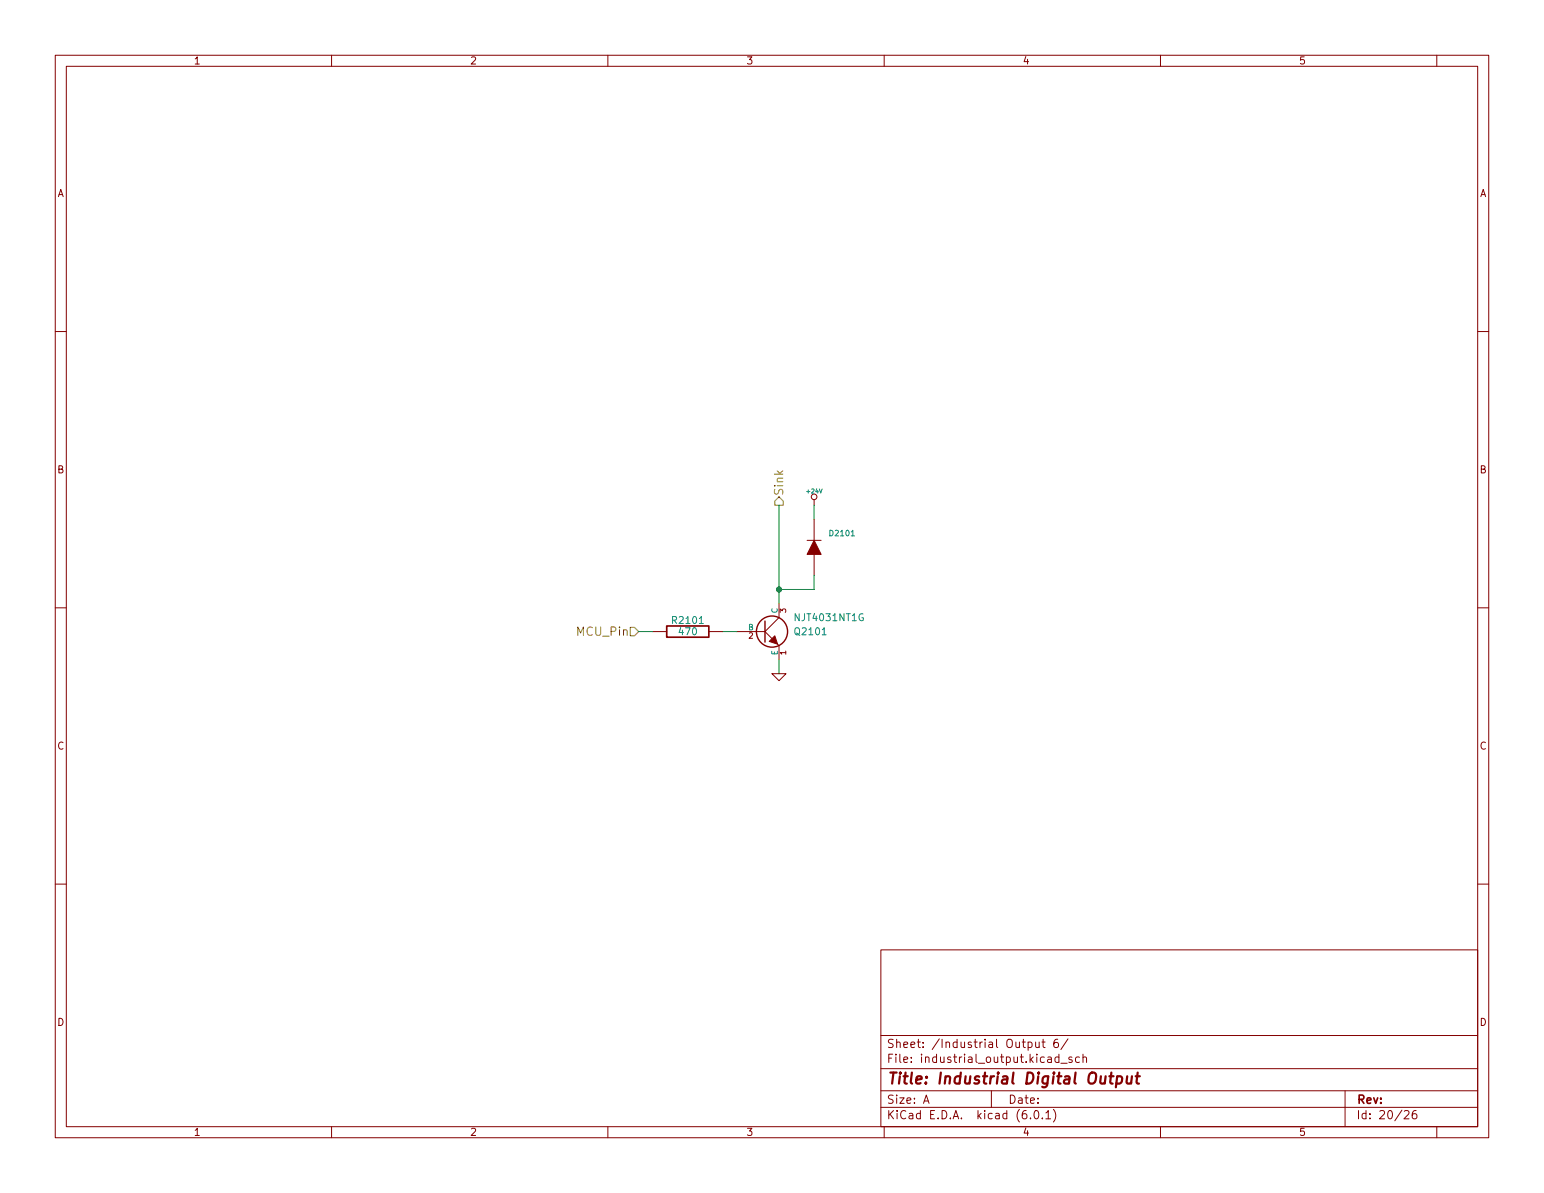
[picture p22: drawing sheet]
<svg xmlns="http://www.w3.org/2000/svg" width="279mm" height="216mm" viewBox="0 0 279 216" stroke-linecap="round" stroke-linejoin="round" font-family="sans-serif">
<defs><g id="words">
<text font-size="2.8" fill="#840000" x="160.4" y="196.2">Title: Industrial Digital Output</text>
<g font-size="2.1" fill="#848400">
<text x="141.7" y="89.8" transform="rotate(-90 141.7 89.8)">Sink</text>
<text x="104.6" y="115.1">MCU_Pin</text>
</g>
<g font-size="2.1" fill="#840000">
<text x="160.4" y="189.7">Sheet: /Industrial Output 6/</text>
<text x="160.4" y="192.4">File: industrial_output.kicad_sch</text>
<text x="160.4" y="202.5">KiCad E.D.A. kicad (6.0.1)</text>
<text x="160.4" y="199.7">Size: A</text>
<text x="182.4" y="199.7">Date:</text>
<text x="245.4" y="199.7">Rev:</text>
<text x="245.4" y="202.5">Id: 20/26</text>
</g>
<g font-size="1.8" fill="#840000">
<text x="35" y="11.6">1</text>
<text x="85" y="11.6">2</text>
<text x="135" y="11.6">3</text>
<text x="185" y="11.6">4</text>
<text x="235" y="11.6">5</text>
<text x="10.3" y="35.6">A</text>
<text x="267.7" y="35.6">A</text>
<text x="10.3" y="85.7">B</text>
<text x="267.7" y="85.7">B</text>
<text x="10.3" y="135.6">C</text>
<text x="267.7" y="135.6">C</text>
<text x="10.3" y="185.7">D</text>
<text x="267.7" y="185.7">D</text>
<text x="35" y="205.6">1</text>
<text x="85" y="205.6">2</text>
<text x="135" y="205.6">3</text>
<text x="185" y="205.6">4</text>
<text x="235" y="205.6">5</text>
</g>
<g font-size="1.8" fill="#008484">
<text x="121.9" y="112.9">R2101</text>
<text x="144" y="112.4">NJT4031NT1G</text>
<text x="123" y="114.9">470</text>
<text x="144" y="114.9">Q2101</text>
</g>
<g font-size="1.4" fill="#008484">
<text x="150.3" y="97">D2101</text>
<text x="140.7" y="111" transform="rotate(-90 140.7 111)">C</text>
<text x="135.4" y="114">B</text>
<text x="140.7" y="118.6" transform="rotate(-90 140.7 118.6)">E</text>
</g>
<g font-size="1.4" fill="#840000">
<text x="142.2" y="110.9" transform="rotate(-90 142.2 110.9)">3</text>
<text x="135.5" y="115.6">2</text>
<text x="142.2" y="118.5" transform="rotate(-90 142.2 118.5)">1</text>
</g>
<text font-size="1.1" fill="#008484" x="146.1" y="89.3">+24V</text>
</g></defs>
<g fill="none" stroke="#840000" stroke-width=".18">
<path d="M10 10h259.4v195.9h-259.4zM12 12h255.4v191.9h-255.4zM60 10v2M110 10v2M160 10v2M210 10v2M260 10v2M10 60h2M267.4 60h2M146 97.8h2.6M147.3 90.4v1M147.3 94v3.8"/>
<path d="M10 110h2M118.1 114.3h2.5M128.3 114.3h2.5M133.3 114.3h5.1M138.4 114.3l1.3 1.3M140.7 116.6l.3 .2v2.6M141 109.2v2.6l-2.6 2.5M147.3 100.3v3.8M267.4 110h2M139.7 121.9h2.5l-1.2 1.3zM10 160h2M267.4 160h2"/>
<path d="M159.4 171.9h108v32h-108zM159.4 197.4h108M159.4 193.4h108M159.4 187.4h108M167.1 199.7l.5-1.5 .5 1.5M167.3 199.2h.7M179.4 197.4v3M186 188.7l.5-.1 .3 .3v.4l-.2 .2h-.6M186 188.6v1.5M187.4 188.6l.1 .9 .3 .1 .2-.2M188 188.6v1M188.5 188.6h.6"/>
<path d="M188.8 188.1v1.3l.3 .2M191.4 188.1a.59 .59 0 0 0-.7 .6v.6l.1 .2 .5 .1 .2-.2v-.5l-.1-.2h-.4l-.3 .2M191.6 191.4l-.4-.1-.3 .3v.4l.1 .2h.6M191.6 190.8v1.5M192 192.4h1.1M193.3 188l-1.3 1.9M194 191.4l-.4-.1-.2 .2 .1 .2 .5 .2v.3h-.6M195.3 191.4l-.4-.1-.3 .3v.4l.2 .2h.5M196 191.4l.2-.1 .3 .1 .1 .9M196 190.8v1.5M243.4 197.4v6.5M60 203.9v2"/>
<path d="M110 203.9v2M159.4 200.4h108M160 203.9v2M186.5 202.3v.2M187.3 201h.2a.8 .8 0 0 1 .5 .7 .8 .8 0 0 1-.5 .8 1 1 0 0 1-.2-1.5zM188.6 202.3v.2M189.3 201.4l.4-.4v1.5M189.3 202.5h.8M190.6 200.8a1.72 1.72 0 0 1 0 2.2M210 203.9v2M254.1 201.1l.6-.1 .2 .1 .1 .3-1 1.1h1M256.3 201a.6 .6 0 0 0-.8 .6v.6l.2 .2 .4 .1 .2-.2 .1-.5-.1-.2-.5-.1-.3 .3"/>
<path d="M260 203.9v2"/>
<circle cx="147.3" cy="89.9" r=".51"/>
</g>
<path d="M200.7 194.8h.8M201.1 194.1l-.2 1.7 .1 .2 .3 .1M202.2 194.9l.2-.1 .5 .1 .2 .3-.1 .5a.66 .66 0 0 1-1 .3M202.2 194.8l-.3 2M204 194.8l-.1 1.2a.57 .57 0 0 0 .8-.1M204.8 194.8l-.1 1.3M205.5 194.8h.8M205.9 194.1l-.2 1.7v.2l.4 .1" fill="none" stroke="#840000" stroke-width=".4"/>
<g fill="#840000" stroke="#840000" stroke-width=".18">
<path d="M147.3 97.8l1.3 2.5h-2.6z"/>
<path d="M139.2 116.1l1-1 .5 1.5z"/>
</g>
<path d="M120.6 113.3h7.7v2h-7.7z" fill="none" stroke="#840000" stroke-width=".3"/>
<g fill="none" stroke="#840000" stroke-width=".25">
<path d="M138.4 112.4v3.8"/>
<circle cx="139.7" cy="114.3" r="2.82"/>
</g>
<path d="M141 89.9l.7 .8v.7h-1.5v-.7zM114 113.5h.8l.8 .8-.8 .8h-.8z" fill="none" stroke="#848400" stroke-width=".18"/>
<path d="M141 91.4v17.8M147.3 91.4v2.6M115.6 114.3h2.5M130.8 114.3h2.5M141 119.4v2.5M147.3 104.1v2.6h-6.3" fill="none" stroke="#008400" stroke-width=".18"/>
<circle cx="141" cy="106.7" r=".46" fill="#008400" stroke="#008400" stroke-width=".18"/>
<use href="#words"/>
</svg>
